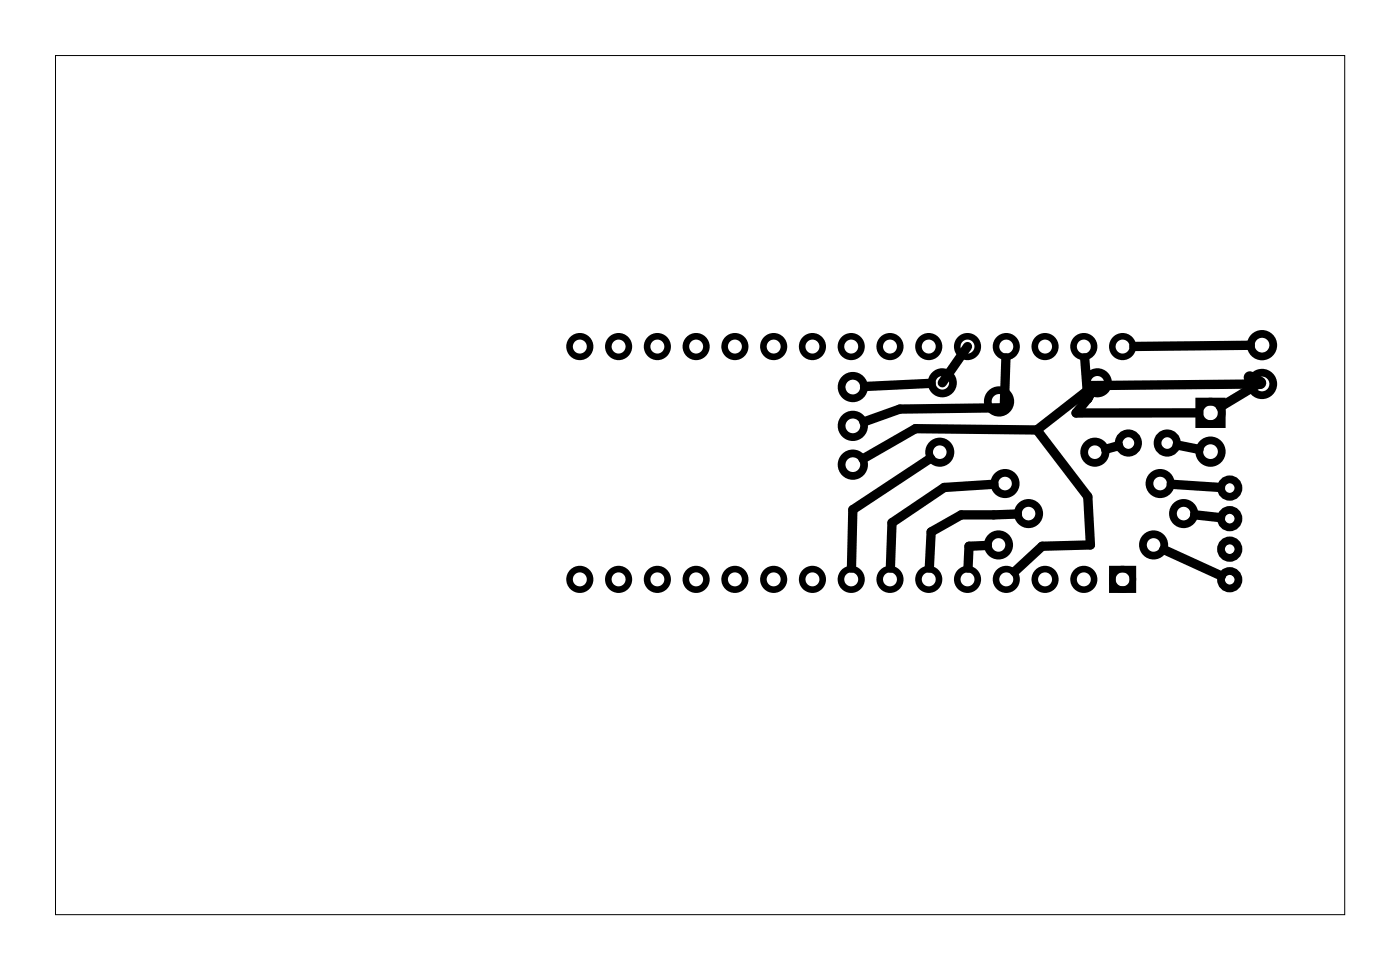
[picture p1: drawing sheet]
<svg xmlns="http://www.w3.org/2000/svg" width="92mm" height="63mm" viewBox="0 0 92 63" stroke-linecap="round" stroke-linejoin="round" font-family="sans-serif">
<path d="M3.6 3.6h84.5v56.3h-84.5z" fill="none" stroke="#000" stroke-width=".07"/>
<g fill="none" stroke="#000" stroke-width=".51">
<path d="M78.6 26.3h1.4v1.5h-1.4z"/>
<circle cx="55.9" cy="30.4" r=".74"/>
<circle cx="55.9" cy="25.3" r=".74"/>
<circle cx="55.9" cy="27.9" r=".74"/>
<circle cx="61.6" cy="29.6" r=".7"/>
<circle cx="61.7" cy="25.1" r=".7"/>
<circle cx="65.4" cy="35.7" r=".7"/>
<circle cx="65.5" cy="26.3" r=".74"/>
<circle cx="65.8" cy="31.7" r=".7"/>
<circle cx="67.4" cy="33.6" r=".7"/>
<circle cx="71.7" cy="29.6" r=".7"/>
<circle cx="71.9" cy="25.1" r=".7"/>
<circle cx="73.9" cy="29" r=".64"/>
<circle cx="75.6" cy="35.7" r=".7"/>
<circle cx="76" cy="31.7" r=".7"/>
<circle cx="76.5" cy="29" r=".64"/>
<circle cx="77.5" cy="33.6" r=".7"/>
<circle cx="79.3" cy="27" r=".74"/>
<circle cx="79.3" cy="29.6" r=".74"/>
<circle cx="80.6" cy="35.9" r=".57"/>
<circle cx="80.6" cy="34" r=".57"/>
<circle cx="80.6" cy="32" r=".57"/>
<circle cx="80.6" cy="38" r=".57"/>
<circle cx="82.7" cy="22.6" r=".74"/>
<circle cx="82.7" cy="25.1" r=".74"/>
</g>
<g fill="none" stroke="#000" stroke-width=".43">
<path d="M72.9 37.3h1.3v1.3h-1.3z"/>
<circle cx="38" cy="22.7" r=".67"/>
<circle cx="38" cy="37.9" r=".67"/>
<circle cx="40.5" cy="22.7" r=".67"/>
<circle cx="40.5" cy="37.9" r=".67"/>
<circle cx="43.1" cy="22.7" r=".67"/>
<circle cx="43.1" cy="37.9" r=".67"/>
<circle cx="45.6" cy="22.7" r=".67"/>
<circle cx="45.6" cy="37.9" r=".67"/>
<circle cx="48.1" cy="22.7" r=".67"/>
<circle cx="48.1" cy="37.9" r=".67"/>
<circle cx="50.7" cy="22.7" r=".67"/>
<circle cx="50.7" cy="37.9" r=".67"/>
<circle cx="53.2" cy="22.7" r=".67"/>
<circle cx="53.2" cy="37.9" r=".67"/>
<circle cx="55.8" cy="22.7" r=".67"/>
<circle cx="55.8" cy="37.9" r=".67"/>
<circle cx="58.3" cy="22.7" r=".67"/>
<circle cx="58.3" cy="37.9" r=".67"/>
<circle cx="60.8" cy="22.7" r=".67"/>
<circle cx="60.8" cy="37.9" r=".67"/>
<circle cx="63.4" cy="22.7" r=".67"/>
<circle cx="63.4" cy="37.9" r=".67"/>
<circle cx="65.9" cy="22.7" r=".67"/>
<circle cx="65.9" cy="37.9" r=".67"/>
<circle cx="68.5" cy="22.7" r=".67"/>
<circle cx="68.5" cy="37.9" r=".67"/>
<circle cx="71" cy="22.7" r=".67"/>
<circle cx="71" cy="37.9" r=".67"/>
<circle cx="73.5" cy="22.7" r=".67"/>
<circle cx="73.5" cy="37.9" r=".67"/>
</g>
<g fill="none" stroke="#000" stroke-width=".61">
<path d="M61 30l-5.1 3.4-.1 3.8M61 25.1l-4.4 .2M63.4 22.7l-1.7 2.4M64.7 35.7l-1.2 .1-.1 1.4M65.1 31.7l-3.2 .2-3.5 2.3-.1 3M65.9 23.4l-.1 3.3-6.8 .1-2.4 .8M66.7 33.6l-3.7 .1-2 1.1-.1 2.4M67.9 28.1h-7.9l-3.5 1.9M67.9 28.1l3.4 4.4 .1 3.2-3.1 .1-1.8 1.6M71.1 23.4l.2 2.7M71.3 26.1l-.8 .9h8M71.3 25.5l-3.4 2.6"/>
<path d="M71.5 25.7l-.2 .4M73.3 29.2l-.9 .2M76.2 36l3.8 1.7M76.7 31.7l3.3 .2M77.1 29.1l1.5 .3M78.3 33.7l1.7 .2M81.9 22.6l-7.6 .1M81.9 25.1l-10.4 .1-.2 .9M82.6 25.1l-2.6 1.5"/>
</g>
<path d="M81.9 24.7l.7 .4" fill="none" stroke="#000" stroke-width=".81"/>
</svg>
